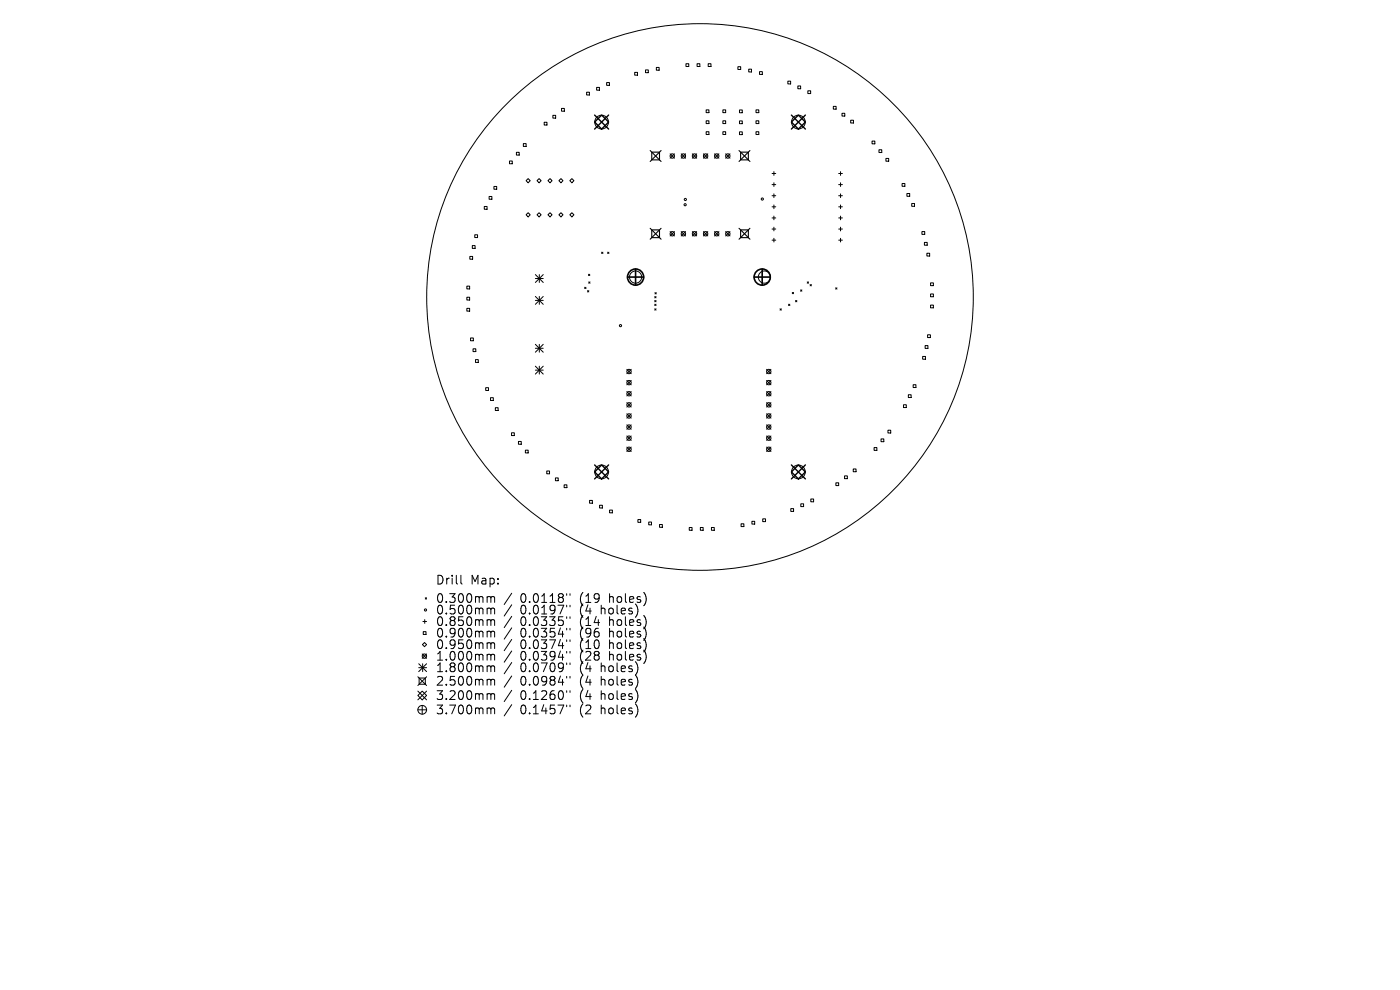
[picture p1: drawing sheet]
<svg xmlns="http://www.w3.org/2000/svg" width="297mm" height="210mm" viewBox="0 0 297 210" stroke-linecap="round" stroke-linejoin="round" font-family="sans-serif">
<defs><g id="words">
<g font-size="2.6">
<text x="92.4" y="124.3">Drill</text>
<text x="99.8" y="124.3">Map:</text>
<text x="92.4" y="128.1">0.300mm</text>
<text x="92.4" y="130.6">0.500mm</text>
<text x="110.4" y="128.1">0.0118&quot;</text>
<text x="110.4" y="130.6">0.0197&quot;</text>
<text x="123.1" y="128.1">(19</text>
<text x="123.1" y="130.6">(4</text>
<text x="127.7" y="130.6">holes)</text>
<text x="129.5" y="128.1">holes)</text>
<text x="92.4" y="133">0.850mm</text>
<text x="92.4" y="135.5">0.900mm</text>
<text x="92.4" y="137.9">0.950mm</text>
<text x="110.4" y="133">0.0335&quot;</text>
<text x="110.4" y="135.5">0.0354&quot;</text>
<text x="110.4" y="137.9">0.0374&quot;</text>
<text x="123.1" y="133">(14</text>
<text x="123.1" y="135.5">(96</text>
<text x="123.1" y="137.9">(10</text>
<text x="129.5" y="133">holes)</text>
<text x="129.5" y="135.5">holes)</text>
<text x="129.5" y="137.9">holes)</text>
<text x="92.4" y="140.4">1.000mm</text>
<text x="92.4" y="142.8">1.800mm</text>
<text x="110.4" y="140.4">0.0394&quot;</text>
<text x="110.4" y="142.8">0.0709&quot;</text>
<text x="123.1" y="140.4">(28</text>
<text x="123.1" y="142.8">(4</text>
<text x="127.7" y="142.8">holes)</text>
<text x="129.5" y="140.4">holes)</text>
<text x="92.4" y="145.7">2.500mm</text>
<text x="92.4" y="148.7">3.200mm</text>
<text x="110.4" y="145.7">0.0984&quot;</text>
<text x="110.4" y="148.7">0.1260&quot;</text>
<text x="123.1" y="145.7">(4</text>
<text x="123.1" y="148.7">(4</text>
<text x="127.7" y="145.7">holes)</text>
<text x="127.7" y="148.7">holes)</text>
<text x="92.4" y="151.8">3.700mm</text>
<text x="110.4" y="151.8">0.1457&quot;</text>
<text x="123.1" y="151.8">(2</text>
<text x="127.7" y="151.8">holes)</text>
</g>
</g></defs>
<g fill="none" stroke="#000" stroke-width=".21">
<path d="M124.5 19.6h.5v.6h-.5zM126.6 18.5h.6v.6h-.6zM128.7 17.5h.6v.6h-.6zM134.6 15.4h.6v.5h-.6zM136.9 14.8h.6v.6h-.6zM139.2 14.3h.6v.6h-.6zM145.5 13.5h.6v.6h-.6zM147.9 13.5h.6v.6h-.6zM150.2 13.5h.6v.6h-.6zM156.5 14.1h.6v.6h-.6zM158.8 14.7h.6v.6h-.6zM161.1 15.2h.6v.6h-.6z"/>
<path d="M167.1 17.2h.6v.6h-.6zM169.3 18.2h.5v.6h-.5zM171.4 19.3h.6v.6h-.6zM104.8 39.6h.6v.5h-.6zM108.1 34.2h.6v.5h-.6zM109.6 32.3h.5v.6h-.5zM111 30.5h.6v.6h-.6zM112 37.9l.5 .4-.5 .5-.4-.5zM114.4 37.9l.4 .4-.4 .5-.5-.5zM115.4 25.9h.6v.6h-.6zM116.7 37.9l.4 .4-.4 .5-.5-.5zM117.3 24.5h.6v.6h-.6z"/>
<path d="M119 37.9l.4 .4-.4 .5-.4-.5zM119.1 23h.6v.6h-.6zM121.3 37.9l.5 .4-.5 .5-.4-.5zM142.2 32.6l.9 1M143.1 32.6l-.9 1M144.5 32.6l.9 1M145.4 32.6l-.9 1M146.9 32.6l.9 1M147.8 32.6l-.9 1M149.2 32.6l1 1M149.8 23.3h.6v.6h-.6zM149.8 25.6h.6v.6h-.6z"/>
<path d="M149.8 27.9h.6v.6h-.6zM150.2 32.6l-1 1M151.6 32.6l.9 1M152.5 32.6l-.9 1M153.4 23.3h.5v.6h-.5zM153.4 25.6h.5v.6h-.5zM153.4 27.9h.5v.6h-.5zM153.9 32.6l1 1M154.9 32.6l-1 1M156.9 23.3h.6v.6h-.6zM156.9 25.6h.6v.6h-.6zM156.9 28h.6v.6h-.6z"/>
<path d="M160.4 23.3h.6v.6h-.6zM160.4 25.6h.6v.6h-.6zM160.4 27.9h.6v.6h-.6zM163.8 36.8h.8M163.8 39.2h.8M164.2 36.4v.8M164.2 38.8v.8M176.8 22.6h.6v.6h-.6zM177.9 36.8h.8M177.9 39.2h.8M178.3 36.4v.8M178.3 38.8v.8"/>
<path d="M178.6 24h.6v.6h-.6zM180.5 25.5h.6v.6h-.6zM185 29.9h.6v.6h-.6zM186.5 31.8h.6v.6h-.6zM187.9 33.6h.6v.6h-.6zM191.4 38.9h.6v.6h-.6zM99.7 54.4h.6v.6h-.6zM100.2 52.1h.6v.6h-.6zM100.7 49.8h.6v.6h-.6zM102.7 43.8h.6v.6h-.6zM103.8 41.7h.6v.6h-.6zM111.6 45.6l.4-.5 .5 .5-.5 .4z"/>
<path d="M113.6 58.2l1.6 1.7M113.6 59.1h1.6M114.4 45.1l.4 .5-.4 .4-.5-.4zM114.4 58.2v1.7M115.2 58.2l-1.6 1.7M116.7 45.1l.4 .5-.4 .4-.5-.4zM118.6 45.6l.4-.5 .4 .5-.4 .4zM121.3 45.1l.5 .5-.5 .4-.4-.4zM124.8 58.2l.3 .3M124.9 59.8l.3 .3M125.1 58.2l-.3 .3M125.2 59.8l-.3 .3"/>
<path d="M127.6 53.5l.3 .3M127.9 53.5l-.3 .3M128.9 53.5l.3 .3M129.2 53.5l-.3 .3M142.2 49.1l.9 1M143.1 49.1l-.9 1M144.5 49.1l.9 1M145.4 49.1l-.9 1M146.9 49.1l.9 1M147.8 49.1l-.9 1M149.2 49.1l1 1M150.2 49.1l-1 1"/>
<path d="M151.6 49.1l.9 1M152.5 49.1l-.9 1M153.9 49.1l1 1M154.9 49.1l-1 1M163.8 41.5h.8M163.8 43.9h.8M163.8 46.2h.8M163.8 48.6h.8M163.8 50.9h.8M164.2 41.1v.8M164.2 43.5v.8M164.2 45.8v.8"/>
<path d="M164.2 48.2v.8M164.2 50.5v.8M171.3 59.8l.2 .3M171.5 59.8l-.2 .3M177.9 41.5h.8M177.9 43.9h.8M177.9 46.2h.8M177.9 48.6h.8M177.9 50.9h.8M178.3 41.1v.8M178.3 43.5v.8M178.3 45.8v.8"/>
<path d="M178.3 48.2v.8M178.3 50.5v.8M192.4 41.1h.6v.5h-.6zM193.4 43.2h.6v.6h-.6zM195.6 49.1h.6v.6h-.6zM196.1 51.4h.6v.6h-.6zM196.6 53.7h.6v.6h-.6zM99 65.4h.6v.6h-.6zM99 63.1h.6v.5h-.6zM99 60.7h.6v.6h-.6zM99.8 71.7h.6v.6h-.6zM100.4 74h.5v.6h-.5z"/>
<path d="M100.9 76.3h.6v.6h-.6zM113.6 62.9l1.6 1.7M113.6 63.7h1.6M113.6 73l1.6 1.7M113.6 73.9h1.6M113.6 77.7l1.6 1.7M113.6 78.5h1.6M114.4 62.9v1.7M114.4 73v1.7M114.4 77.7v1.7M115.2 62.9l-1.6 1.7M115.2 73l-1.6 1.7"/>
<path d="M115.2 77.7l-1.6 1.7M124 60.9l.3 .3M124.3 60.9l-.3 .3M124.6 61.7l.3 .2M124.9 61.7l-.3 .2M133 78.3l.9 1M133.9 78.3l-.9 1M138.9 62.9l.3 .3M138.9 63.7l.3 .3M138.9 64.5l.3 .3M138.9 65.5l.3 .3M138.9 62.1l.3 .3"/>
<path d="M139.2 62.9l-.3 .3M139.2 63.7l-.3 .3M139.2 64.5l-.3 .3M139.2 65.5l-.3 .3M139.2 62.1l-.3 .3M162.6 78.3l1 1M163.6 78.3l-1 1M165.5 65.5l.3 .3M165.8 65.5l-.3 .3M167.3 64.5l.3 .3M167.6 64.5l-.3 .3M168.1 62l.3 .3"/>
<path d="M168.4 62l-.3 .3M168.8 63.7l.2 .3M169 63.7l-.2 .3M169.8 61.5l.3 .3M170.1 61.5l-.3 .3M171.9 60.4l.2 .2M172.1 60.4l-.2 .2M177.3 61.1l.3 .2M177.6 61.1l-.3 .2M195.7 75.6h.6v.6h-.6zM196.3 73.3h.6v.6h-.6zM196.8 71h.6v.6h-.6z"/>
<path d="M197.4 64.7h.6v.6h-.6zM197.4 62.4h.6v.6h-.6zM197.4 60h.6v.6h-.6zM103 82.2h.6v.6h-.6zM104.1 84.4h.6v.6h-.6zM105.1 86.5h.6v.6h-.6zM108.5 91.8h.6v.6h-.6zM110 93.6h.6v.6h-.6zM111.5 95.5h.5v.6h-.5zM116 99.9h.6v.6h-.6zM133 80.7l.9 .9M133 83.1l.9 .9"/>
<path d="M133 85.4l.9 .9M133 87.8l.9 .9M133 90.1l.9 1M133 92.5l.9 .9M133 94.8l.9 1M133.9 80.7l-.9 .9M133.9 83.1l-.9 .9M133.9 85.4l-.9 .9M133.9 87.8l-.9 .9M133.9 90.1l-.9 1M133.9 92.5l-.9 .9M133.9 94.8l-.9 1"/>
<path d="M162.6 80.7l1 .9M162.6 83.1l1 .9M162.6 85.4l1 .9M162.6 87.8l1 .9M162.6 90.1l1 1M162.6 92.5l1 .9M162.6 94.8l1 1M163.6 80.7l-1 .9M163.6 83.1l-1 .9M163.6 85.4l-1 .9M163.6 87.8l-1 .9M163.6 90.1l-1 1"/>
<path d="M163.6 92.5l-1 .9M163.6 94.8l-1 1M181 99.5h.6v.6h-.6zM185.4 94.9h.6v.6h-.6zM186.9 93.1h.6v.6h-.6zM188.4 91.3h.6v.6h-.6zM191.7 85.9h.6v.5h-.6zM192.7 83.7h.6v.6h-.6zM193.7 81.6h.6v.6h-.6zM117.8 101.4h.6v.6h-.6zM119.7 102.9h.6v.5h-.6zM125.1 106.2h.6v.5h-.6z"/>
<path d="M127.2 107.2h.6v.6h-.6zM129.3 108.2h.6v.6h-.6zM135.3 110.2h.6v.6h-.6zM137.6 110.7h.6v.6h-.6zM139.9 111.3h.6v.6h-.6zM146.2 111.9h.6v.6h-.6zM148.6 111.9h.6v.6h-.6zM150.9 111.9h.6v.6h-.6zM157.2 111.1h.6v.6h-.6zM159.5 110.6h.6v.6h-.6zM161.8 110.1h.6v.6h-.6zM167.8 107.9h.6v.6h-.6z"/>
<path d="M169.9 106.9h.6v.6h-.6zM172 105.9h.6v.5h-.6zM177.3 102.4h.6v.6h-.6zM179.2 100.9h.6v.6h-.6zM89.6 138.7l.9 1M89.7 131.8h.8M89.8 134h.6v.6h-.6zM90.1 136.3l.4 .4-.4 .5-.5-.5zM90.1 131.4v.8M90.2 126.8l.3 .3M90.5 126.8l-.3 .3M90.5 138.7l-.9 1"/>
<path d="M97.8 122v1.6l.2 .3M103.6 126.6h.3l.2 .2M103.6 129h.3l.2 .3M103.6 131.5h.3l.2 .2M103.6 133.9h.3l.2 .3M103.6 136.3l.5 .1v.2M103.6 138.8h.3l.2 .3M104.1 126.8l.3-.2h.4l.1 1.2M104.1 126.8v1M104.1 129.3v.9M104.1 131.7v1M104.1 134.2v.9"/>
<path d="M104.1 136.6v1M104.1 139.1v.9M104.1 129.3l.3-.3 .4 .1 .1 1.1M104.1 131.7l.3-.2h.4l.1 1.2M104.1 134.2l.3-.3 .4 .1 .1 1.1M104.1 136.6l.3-.3 .4 .1 .1 1.2M104.1 139.1l.3-.3 .4 .1 .1 1.1M108.6 125.8l-1.6 2.4M108.6 128.3l-1.6 2.4M108.6 130.7l-1.6 2.4M108.6 133.2l-1.6 2.4M108.6 135.6l-1.6 2.4"/>
<path d="M108.6 138.1l-1.6 2.4M120.2 125.9v.4M120.2 128.4v.3M120.2 130.8v.4M120.2 133.3v.3M120.2 135.7v.4M120.2 138.2v.3M120.9 125.9v.4M120.9 128.4v.3M120.9 130.8v.4M120.9 133.3v.3M120.9 135.7v.4"/>
<path d="M120.9 138.2v.3M88.6 147.5l1-.9 .9 .9-.9 1zM88.6 143.6l1.9 1.8M88.6 146.6l1.9 1.9M88.6 150.6h1.9M88.8 140.8l1.7 1.7M88.8 141.6h1.7M88.9 143.8h1.3v1.3h-1.3zM89.6 149.6v1.9M89.7 140.8v1.7M90.5 140.8l-1.7 1.7M90.5 143.6l-1.9 1.8"/>
<path d="M90.5 146.6l-1.9 1.9M103.6 141.2h.3l.2 .3M103.6 144.1h.3l.2 .3M103.6 147.1h.3l.2 .3M103.6 150.2h.3l.2 .2M104.1 141.5v1M104.1 144.4v.9M104.1 147.4v1M104.1 150.4v1M104.1 141.5l.3-.3 .4 .1 .1 1.2M104.1 144.4l.3-.3 .4 .1 .1 1.1M104.1 147.4l.3-.3 .4 .1 .1 1.2"/>
<path d="M104.1 150.4l.3-.2 .4 .1 .1 1.1M108.6 140.5l-1.6 2.4M108.6 143.4l-1.6 2.4M108.6 146.4l-1.6 2.4M108.6 149.5l-1.6 2.4M120.2 140.6v.4M120.2 143.5v.3M120.2 146.5v.4M120.2 149.6v.3M120.9 140.6v.4M120.9 143.5v.3M120.9 146.5v.4"/>
<path d="M120.9 149.6v.3"/>
<circle cx="127.6" cy="25.9" r="1.46"/>
<circle cx="142.6" cy="33.1" r=".46"/>
<circle cx="145" cy="33.1" r=".46"/>
<circle cx="147.3" cy="33.1" r=".46"/>
<circle cx="149.7" cy="33.1" r=".46"/>
<circle cx="152" cy="33.1" r=".46"/>
<circle cx="154.4" cy="33.1" r=".46"/>
<circle cx="169.4" cy="25.9" r="1.46"/>
<circle cx="134.8" cy="58.8" r="1.3"/>
<circle cx="142.6" cy="49.6" r=".46"/>
<circle cx="145" cy="49.6" r=".46"/>
<circle cx="145.3" cy="43.4" r=".23"/>
<circle cx="145.4" cy="42.3" r=".23"/>
<circle cx="147.3" cy="49.6" r=".46"/>
<circle cx="149.7" cy="49.6" r=".46"/>
<circle cx="152" cy="49.6" r=".46"/>
<circle cx="154.4" cy="49.6" r=".46"/>
<circle cx="161.7" cy="42.2" r=".23"/>
<circle cx="162.2" cy="58.8" r="1.3"/>
<circle cx="131.6" cy="69.1" r=".23"/>
<circle cx="133.4" cy="78.8" r=".46"/>
<circle cx="148.5" cy="63" r="58"/>
<circle cx="163.1" cy="78.8" r=".46"/>
<circle cx="133.4" cy="83.5" r=".46"/>
<circle cx="133.4" cy="88.2" r=".46"/>
<circle cx="133.4" cy="81.2" r=".46"/>
<circle cx="133.4" cy="90.6" r=".46"/>
<circle cx="133.4" cy="85.9" r=".46"/>
<circle cx="133.4" cy="92.9" r=".46"/>
<circle cx="133.4" cy="95.3" r=".46"/>
<circle cx="163.1" cy="88.2" r=".46"/>
<circle cx="163.1" cy="81.2" r=".46"/>
<circle cx="163.1" cy="83.5" r=".46"/>
<circle cx="163.1" cy="90.6" r=".46"/>
<circle cx="163.1" cy="85.9" r=".46"/>
<circle cx="163.1" cy="92.9" r=".46"/>
<circle cx="163.1" cy="95.3" r=".46"/>
<circle cx="127.6" cy="100.1" r="1.46"/>
<circle cx="169.4" cy="100.1" r="1.46"/>
<circle cx="90" cy="139.2" r=".46"/>
<circle cx="90.3" cy="129.4" r=".23"/>
<circle cx="89.6" cy="150.6" r=".93"/>
</g>
<path d="M137.9 31.9l2.3 2.4M138.3 32.3h1.6v1.6h-1.6zM140.2 31.9l-2.3 2.4M156.8 31.9l2.3 2.4M157.1 32.3h1.7v1.6h-1.7zM159.1 31.9l-2.3 2.4M137.9 48.4l2.3 2.3M138.3 48.8h1.6v1.6h-1.6zM140.2 48.4l-2.3 2.3M156.8 48.4l2.3 2.3M157.1 48.8h1.7v1.6h-1.7zM159.1 48.4l-2.3 2.3" fill="none" stroke="#000" stroke-width=".23"/>
<path d="M126.1 25.9l1.5-1.5 1.5 1.5-1.5 1.5zM126.1 24.4l3 3M129.1 24.4l-3 3M167.9 25.9l1.5-1.5 1.5 1.5-1.5 1.5zM167.9 24.4l3 3M170.9 24.4l-3 3M126.1 98.6l3 3M129.1 98.6l-3 3M167.9 98.6l3 3M169.4 98.6l1.5 1.5-1.5 1.5-1.5-1.5zM170.9 98.6l-3 3M126.1 100.1l1.5-1.5 1.5 1.5-1.5 1.5z" fill="none" stroke="#000" stroke-width=".3"/>
<g fill="none" stroke="#000" stroke-width=".34">
<path d="M133.1 58.8h3.5M134.8 57.1v3.4M160 58.8h3.4M161.7 57.1v3.4"/>
<circle cx="134.8" cy="58.8" r="1.72"/>
<circle cx="161.7" cy="58.8" r="1.72"/>
</g>
<use href="#words"/>
</svg>
